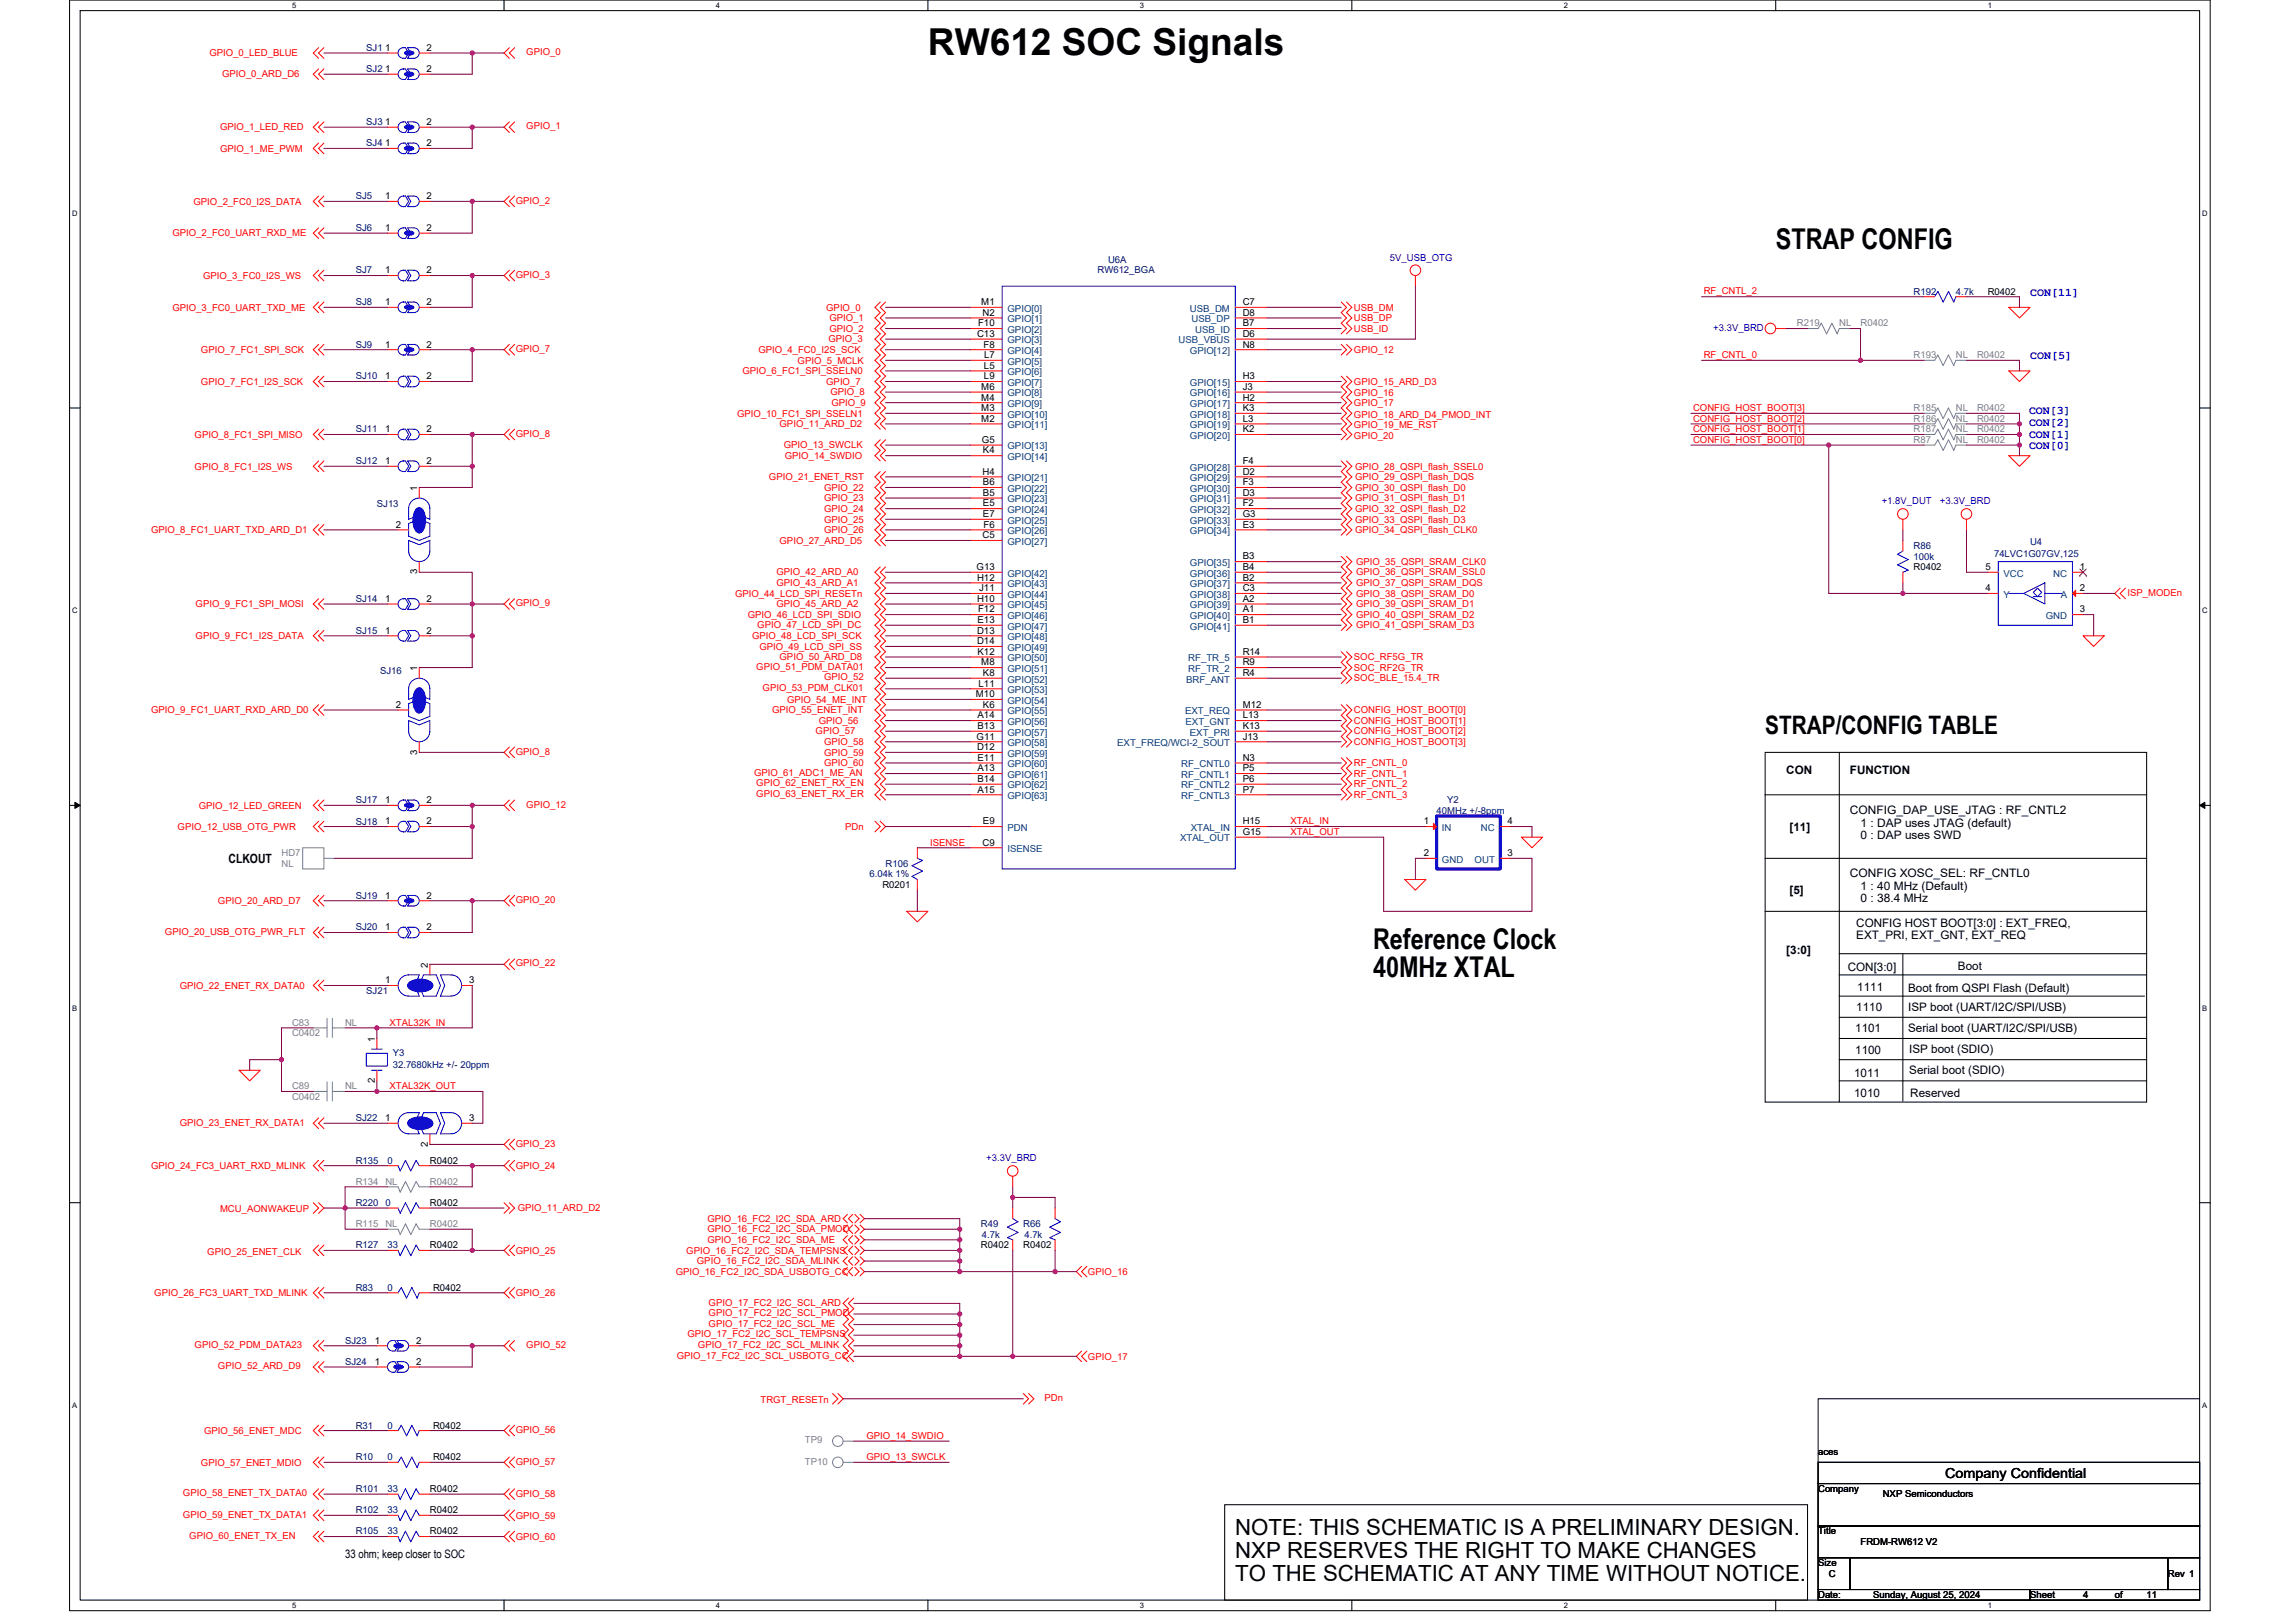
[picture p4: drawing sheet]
<svg xmlns="http://www.w3.org/2000/svg" width="594mm" height="420mm" viewBox="0 0 594 420" stroke-linecap="round" stroke-linejoin="round" font-family="sans-serif">
<defs><g id="words">
<text font-size="9.6" x="240.2" y="14.2">RW612 SOC Signals</text>
<g font-size="7.4">
<text x="459.7" y="64.5">STRAP CONFIG</text>
<text x="355.4" y="245.6">Reference Clock</text>
<text x="355.4" y="253">40MHz XTAL</text>
</g>
<text font-size="6.6" x="456.9" y="189.9">STRAP/CONFIG TABLE</text>
<g font-size="5.8">
<text x="319.8" y="397.5">NOTE: THIS SCHEMATIC IS A PRELIMINARY DESIGN.</text>
<text x="319.8" y="403.4">NXP RESERVES THE RIGHT TO MAKE CHANGES</text>
<text x="319.8" y="409.4">TO THE SCHEMATIC AT ANY TIME WITHOUT NOTICE.</text>
</g>
<text font-size="3.6" x="503.5" y="382.6">Company Confidential</text>
<text font-size="3.3" x="59.2" y="223.4">CLKOUT</text>
<g font-size="3" fill="#00f">
<text x="525.5" y="76.6">CON[11]</text>
<text x="525.5" y="93">CON[5]</text>
<text x="525.2" y="107.3">CON[3]</text>
<text x="525.2" y="110.3">CON[2]</text>
<text x="525.2" y="113.3">CON[1]</text>
<text x="525.2" y="116.4">CON[0]</text>
</g>
<g font-size="3">
<text x="462.4" y="200.2">CON</text>
<text x="478.9" y="200.2">FUNCTION</text>
<text x="463.2" y="215.1">[11]</text>
<text x="478.9" y="210.7">CONFIG_DAP_USE_JTAG : RF_CNTL2</text>
<text x="481.6" y="214">1 : DAP uses JTAG (default)</text>
<text x="481.6" y="217.1">0 : DAP uses SWD</text>
<text x="478.9" y="227.1">CONFIG XOSC_SEL: RF_CNTL0</text>
<text x="463.2" y="231.5">[5]</text>
<text x="481.6" y="230.4">1 : 40 MHz (Default)</text>
<text x="481.6" y="233.5">0 : 38.4 MHz</text>
<text x="480.5" y="240">CONFIG HOST BOOT[3:0] : EXT_FREQ,</text>
<text x="480.5" y="243.1">EXT_PRI, EXT_GNT, EXT_REQ</text>
<text x="462.4" y="246.9">[3:0]</text>
<text x="478.3" y="251.3">CON[3:0]</text>
<text x="506.8" y="251">Boot</text>
<text x="480.8" y="256.5">1111</text>
<text x="493.9" y="256.8">Boot from QSPI Flash (Default)</text>
<text x="480.5" y="261.7">1110</text>
<text x="493.9" y="261.7">ISP boot (UART/I2C/SPI/USB)</text>
<text x="480.2" y="267.2">1101</text>
<text x="493.9" y="267.2">Serial boot (UART/I2C/SPI/USB)</text>
<text x="480.2" y="272.9">1100</text>
<text x="494.2" y="272.7">ISP boot (SDIO)</text>
<text x="480" y="278.7">1011</text>
<text x="494.2" y="278.2">Serial boot (SDIO)</text>
<text x="480" y="283.9">1010</text>
<text x="494.5" y="283.9">Reserved</text>
<text x="89.3" y="403.3">33 ohm; keep closer to SOC</text>
</g>
<g font-size="2.5" fill="#f00">
<text x="54.2" y="14.6">GPIO_0_LED_BLUE</text>
<text x="136.2" y="14.3">GPIO_0</text>
<text x="57.5" y="20.1">GPIO_0_ARD_D6</text>
<text x="57" y="33.8">GPIO_1_LED_RED</text>
<text x="136.2" y="33.5">GPIO_1</text>
<text x="57" y="39.3">GPIO_1_ME_PWM</text>
<text x="50.1" y="53">GPIO_2_FC0_I2S_DATA</text>
<text x="133.5" y="52.7">GPIO_2</text>
<text x="44.6" y="61.2">GPIO_2_FC0_UART_RXD_ME</text>
<text x="133.5" y="71.9">GPIO_3</text>
<text x="52.6" y="72.2">GPIO_3_FC0_I2S_WS</text>
<text x="441" y="76.2">RF_CNTL_2</text>
<text x="44.6" y="80.4">GPIO_3_FC0_UART_TXD_ME</text>
<text x="213.9" y="80.4">GPIO_0</text>
<text x="214.7" y="83.1">GPIO_1</text>
<text x="350.5" y="80.4">USB_DM</text>
<text x="350.5" y="83.1">USB_DP</text>
<text x="214.4" y="88.6">GPIO_3</text>
<text x="214.7" y="85.9">GPIO_2</text>
<text x="350.5" y="85.9">USB_ID</text>
<text x="52" y="91.4">GPIO_7_FC1_SPI_SCK</text>
<text x="133.5" y="91.1">GPIO_7</text>
<text x="196.3" y="91.4">GPIO_4_FC0_I2S_SCK</text>
<text x="206.5" y="94.1">GPIO_5_MCLK</text>
<text x="350.5" y="91.4">GPIO_12</text>
<text x="441" y="92.7">RF_CNTL_0</text>
<text x="52" y="99.6">GPIO_7_FC1_I2S_SCK</text>
<text x="192.2" y="96.9">GPIO_6_FC1_SPI_SSELN0</text>
<text x="213.9" y="99.6">GPIO_7</text>
<text x="350.5" y="99.6">GPIO_15_ARD_D3</text>
<text x="190.8" y="107.8">GPIO_10_FC1_SPI_SSELN1</text>
<text x="215" y="102.4">GPIO_8</text>
<text x="215.2" y="105.1">GPIO_9</text>
<text x="350.5" y="105.1">GPIO_17</text>
<text x="350.5" y="102.6">GPIO_16</text>
<text x="438.3" y="106.4">CONFIG_HOST_BOOT[3]</text>
<text x="50.4" y="113.3">GPIO_8_FC1_SPI_MISO</text>
<text x="133.5" y="113">GPIO_8</text>
<text x="201.8" y="110.6">GPIO_11_ARD_D2</text>
<text x="350.5" y="108.1">GPIO_18_ARD_D4_PMOD_INT</text>
<text x="350.5" y="110.8">GPIO_19_ME_RST</text>
<text x="350.5" y="113.6">GPIO_20</text>
<text x="438.3" y="109.1">CONFIG_HOST_BOOT[2]</text>
<text x="438.3" y="111.9">CONFIG_HOST_BOOT[1]</text>
<text x="202.9" y="116.1">GPIO_13_SWCLK</text>
<text x="203.2" y="118.8">GPIO_14_SWDIO</text>
<text x="438.3" y="114.6">CONFIG_HOST_BOOT[0]</text>
<text x="50.4" y="121.5">GPIO_8_FC1_I2S_WS</text>
<text x="199.1" y="124.3">GPIO_21_ENET_RST</text>
<text x="350.8" y="121.5">GPIO_28_QSPI_flash_SSEL0</text>
<text x="350.8" y="124.3">GPIO_29_QSPI_flash_DQS</text>
<text x="213.3" y="127">GPIO_22</text>
<text x="213.3" y="129.8">GPIO_23</text>
<text x="350.8" y="127">GPIO_30_QSPI_flash_D0</text>
<text x="350.8" y="129.8">GPIO_31_QSPI_flash_D1</text>
<text x="213.3" y="132.5">GPIO_24</text>
<text x="213.3" y="135.3">GPIO_25</text>
<text x="350.8" y="132.5">GPIO_32_QSPI_flash_D2</text>
<text x="350.8" y="135.3">GPIO_33_QSPI_flash_D3</text>
<text x="39.1" y="138">GPIO_8_FC1_UART_TXD_ARD_D1</text>
<text x="201.8" y="140.7">GPIO_27_ARD_D5</text>
<text x="213.3" y="138">GPIO_26</text>
<text x="350.8" y="138">GPIO_34_QSPI_flash_CLK0</text>
<text x="201" y="149">GPIO_42_ARD_A0</text>
<text x="351" y="146.2">GPIO_35_QSPI_SRAM_CLK0</text>
<text x="351" y="149">GPIO_36_QSPI_SRAM_SSL0</text>
<text x="190.3" y="154.5">GPIO_44_LCD_SPI_RESETn</text>
<text x="201" y="151.7">GPIO_43_ARD_A1</text>
<text x="351" y="151.7">GPIO_37_QSPI_SRAM_DQS</text>
<text x="351" y="154.5">GPIO_38_QSPI_SRAM_D0</text>
<text x="550.7" y="154.2">ISP_MODEn</text>
<text x="50.6" y="157.2">GPIO_9_FC1_SPI_MOSI</text>
<text x="133.5" y="156.9">GPIO_9</text>
<text x="193.6" y="160">GPIO_46_LCD_SPI_SDIO</text>
<text x="201" y="157.2">GPIO_45_ARD_A2</text>
<text x="351" y="157.2">GPIO_39_QSPI_SRAM_D1</text>
<text x="351" y="160">GPIO_40_QSPI_SRAM_D2</text>
<text x="50.6" y="165.4">GPIO_9_FC1_I2S_DATA</text>
<text x="194.7" y="165.4">GPIO_48_LCD_SPI_SCK</text>
<text x="196" y="162.7">GPIO_47_LCD_SPI_DC</text>
<text x="351" y="162.7">GPIO_41_QSPI_SRAM_D3</text>
<text x="195.8" y="173.4">GPIO_51_PDM_DATA01</text>
<text x="196.6" y="168.2">GPIO_49_LCD_SPI_SS</text>
<text x="201.8" y="170.9">GPIO_50_ARD_D8</text>
<text x="350.5" y="170.9">SOC_RF5G_TR</text>
<text x="350.5" y="173.7">SOC_RF2G_TR</text>
<text x="197.4" y="178.9">GPIO_53_PDM_CLK01</text>
<text x="213.3" y="176.1">GPIO_52</text>
<text x="350.5" y="176.4">SOC_BLE_15.4_TR</text>
<text x="39.1" y="184.6">GPIO_9_FC1_UART_RXD_ARD_D0</text>
<text x="199.9" y="184.6">GPIO_55_ENET_INT</text>
<text x="203.7" y="181.9">GPIO_54_ME_INT</text>
<text x="350.5" y="184.6">CONFIG_HOST_BOOT[0]</text>
<text x="211.1" y="190.1">GPIO_57</text>
<text x="211.9" y="187.4">GPIO_56</text>
<text x="350.5" y="187.4">CONFIG_HOST_BOOT[1]</text>
<text x="350.5" y="190.1">CONFIG_HOST_BOOT[2]</text>
<text x="133.5" y="195.3">GPIO_8</text>
<text x="213.3" y="192.9">GPIO_58</text>
<text x="213.3" y="195.6">GPIO_59</text>
<text x="350.5" y="192.9">CONFIG_HOST_BOOT[3]</text>
<text x="195.2" y="200.8">GPIO_61_ADC1_ME_AN</text>
<text x="195.8" y="203.6">GPIO_62_ENET_RX_EN</text>
<text x="213.3" y="198.4">GPIO_60</text>
<text x="350.5" y="198.4">RF_CNTL_0</text>
<text x="350.5" y="201.1">RF_CNTL_1</text>
<text x="350.5" y="203.8">RF_CNTL_2</text>
<text x="51.5" y="209.3">GPIO_12_LED_GREEN</text>
<text x="136.2" y="209.1">GPIO_12</text>
<text x="195.8" y="206.3">GPIO_63_ENET_RX_ER</text>
<text x="350.5" y="206.6">RF_CNTL_3</text>
<text x="46" y="214.8">GPIO_12_USB_OTG_PWR</text>
<text x="218.8" y="214.8">PDn</text>
<text x="334" y="213.4">XTAL_IN</text>
<text x="240.8" y="218.9">ISENSE</text>
<text x="334" y="216.1">XTAL_OUT</text>
<text x="133.5" y="233.7">GPIO_20</text>
<text x="56.4" y="234">GPIO_20_ARD_D7</text>
<text x="42.7" y="242">GPIO_20_USB_OTG_PWR_FLT</text>
<text x="133.5" y="250.2">GPIO_22</text>
<text x="46.5" y="256">GPIO_22_ENET_RX_DATA0</text>
<text x="100.9" y="265.5">XTAL32K_IN</text>
<text x="100.9" y="282">XTAL32K_OUT</text>
<text x="46.5" y="291.6">GPIO_23_ENET_RX_DATA1</text>
<text x="133.5" y="296.8">GPIO_23</text>
<text x="39.1" y="302.6">GPIO_24_FC3_UART_RXD_MLINK</text>
<text x="133.5" y="302.6">GPIO_24</text>
<text x="57" y="313.8">MCU_AONWAKEUP</text>
<text x="134" y="313.6">GPIO_11_ARD_D2</text>
<text x="183.1" y="316.3">GPIO_16_FC2_I2C_SDA_ARD</text>
<text x="183.1" y="319.1">GPIO_16_FC2_I2C_SDA_PMOD</text>
<text x="183.1" y="321.8">GPIO_16_FC2_I2C_SDA_ME</text>
<text x="53.7" y="324.8">GPIO_25_ENET_CLK</text>
<text x="133.5" y="324.5">GPIO_25</text>
<text x="177.7" y="324.5">GPIO_16_FC2_I2C_SDA_TEMPSNS</text>
<text x="180.4" y="327.3">GPIO_16_FC2_I2C_SDA_MLINK</text>
<text x="39.9" y="335.5">GPIO_26_FC3_UART_TXD_MLINK</text>
<text x="133.5" y="335.5">GPIO_26</text>
<text x="174.9" y="330">GPIO_16_FC2_I2C_SDA_USBOTG_CC</text>
<text x="281.6" y="330">GPIO_16</text>
<text x="183.4" y="338">GPIO_17_FC2_I2C_SCL_ARD</text>
<text x="183.4" y="340.7">GPIO_17_FC2_I2C_SCL_PMOD</text>
<text x="177.9" y="346.2">GPIO_17_FC2_I2C_SCL_TEMPSNS</text>
<text x="183.4" y="343.5">GPIO_17_FC2_I2C_SCL_ME</text>
<text x="50.4" y="349">GPIO_52_PDM_DATA23</text>
<text x="136.2" y="349">GPIO_52</text>
<text x="175.2" y="351.7">GPIO_17_FC2_I2C_SCL_USBOTG_CC</text>
<text x="180.7" y="349">GPIO_17_FC2_I2C_SCL_MLINK</text>
<text x="281.6" y="352">GPIO_17</text>
<text x="56.4" y="354.4">GPIO_52_ARD_D9</text>
<text x="196.9" y="363.2">TRGT_RESETn</text>
<text x="270.4" y="362.7">PDn</text>
<text x="52.8" y="371.2">GPIO_56_ENET_MDC</text>
<text x="133.5" y="370.9">GPIO_56</text>
<text x="224.3" y="372.5">GPIO_14_SWDIO</text>
<text x="224.3" y="378">GPIO_13_SWCLK</text>
<text x="52" y="379.4">GPIO_57_ENET_MDIO</text>
<text x="133.5" y="379.1">GPIO_57</text>
<text x="47.4" y="387.4">GPIO_58_ENET_TX_DATA0</text>
<text x="133.5" y="387.6">GPIO_58</text>
<text x="47.4" y="392.9">GPIO_59_ENET_TX_DATA1</text>
<text x="133.5" y="393.1">GPIO_59</text>
<text x="49" y="398.3">GPIO_60_ENET_TX_EN</text>
<text x="133.5" y="398.6">GPIO_60</text>
</g>
<g font-size="2.5" fill="#000080">
<text x="94.8" y="13.2">SJ1</text>
<text x="94.8" y="18.7">SJ2</text>
<text x="94.8" y="32.4">SJ3</text>
<text x="94.8" y="37.9">SJ4</text>
<text x="92.1" y="51.6">SJ5</text>
<text x="92.1" y="59.8">SJ6</text>
<text x="92.1" y="70.8">SJ7</text>
<text x="284.1" y="70.8">RW612_BGA</text>
<text x="286.8" y="68.1">U6A</text>
<text x="495.3" y="76.3">R192</text>
<text x="506.3" y="76.3">4.7k</text>
<text x="92.1" y="79">SJ8</text>
<text x="92.1" y="90">SJ9</text>
<text x="92.1" y="98.2">SJ10</text>
<text x="92.1" y="112">SJ11</text>
<text x="92.1" y="120.2">SJ12</text>
<text x="97.6" y="131.1">SJ13</text>
<text x="495.3" y="142.1">R86</text>
<text x="525.5" y="141">U4</text>
<text x="495.3" y="144.9">100k</text>
<text x="516.2" y="144.3">74LVC1G07GV,125</text>
<text x="92.1" y="155.8">SJ14</text>
<text x="92.1" y="164.1">SJ15</text>
<text x="98.4" y="174.5">SJ16</text>
<text x="92.1" y="208">SJ17</text>
<text x="374.6" y="208">Y2</text>
<text x="92.1" y="213.4">SJ18</text>
<text x="371.9" y="210.7">40MHz +/-8ppm</text>
<text x="225.1" y="227.2">6.04k 1%</text>
<text x="229.2" y="224.4">R106</text>
<text x="92.1" y="232.7">SJ19</text>
<text x="92.1" y="240.9">SJ20</text>
<text x="94.8" y="257.3">SJ21</text>
<text x="101.7" y="273.3">Y3</text>
<text x="101.7" y="276.5">32.7680kHz +/- 20ppm</text>
<text x="92.1" y="290.3">SJ22</text>
<text x="92.1" y="301.2">R135</text>
<text x="100.3" y="301.2">0</text>
<text x="92.1" y="312.2">R220</text>
<text x="99.8" y="312.2">0</text>
<text x="253.9" y="317.7">R49</text>
<text x="264.9" y="317.7">R66</text>
<text x="92.1" y="323.2">R127</text>
<text x="100.3" y="323.2">33</text>
<text x="254.2" y="320.4">4.7k</text>
<text x="265.2" y="320.4">4.7k</text>
<text x="92.1" y="334.1">R83</text>
<text x="100.3" y="334.1">0</text>
<text x="89.3" y="347.9">SJ23</text>
<text x="89.3" y="353.3">SJ24</text>
<text x="92.1" y="369.8">R31</text>
<text x="100.3" y="369.8">0</text>
<text x="92.1" y="378">R10</text>
<text x="100.3" y="378">0</text>
<text x="92.1" y="386.3">R101</text>
<text x="100.3" y="386.3">33</text>
<text x="92.1" y="391.8">R102</text>
<text x="100.3" y="391.8">33</text>
<text x="92.1" y="397.2">R105</text>
<text x="100.3" y="397.2">33</text>
</g>
<g font-size="2.5">
<text x="99.7" y="13.2">1</text>
<text x="110.4" y="13.2">2</text>
<text x="99.7" y="18.6">1</text>
<text x="110.4" y="18.6">2</text>
<text x="99.7" y="32.4">1</text>
<text x="110.4" y="32.4">2</text>
<text x="99.7" y="37.9">1</text>
<text x="110.4" y="37.9">2</text>
<text x="99.7" y="51.6">1</text>
<text x="110.4" y="51.6">2</text>
<text x="99.7" y="59.8">1</text>
<text x="110.4" y="59.8">2</text>
<text x="99.7" y="70.8">1</text>
<text x="110.4" y="70.8">2</text>
<text x="514.5" y="76.3">R0402</text>
<text x="99.7" y="79">1</text>
<text x="110.4" y="79">2</text>
<text x="254" y="79">M1</text>
<text x="254.3" y="81.7">N2</text>
<text x="321.7" y="81.7">D8</text>
<text x="321.7" y="79">C7</text>
<text x="99.7" y="90">1</text>
<text x="110.4" y="90">2</text>
<text x="252.9" y="87.2">C13</text>
<text x="253.2" y="84.5">F10</text>
<text x="254.6" y="90">F8</text>
<text x="321.7" y="87.2">D6</text>
<text x="321.7" y="90">N8</text>
<text x="321.7" y="84.5">B7</text>
<text x="254.7" y="95.5">L5</text>
<text x="254.7" y="92.7">L7</text>
<text x="99.7" y="98.2">1</text>
<text x="110.4" y="98.2">2</text>
<text x="254" y="100.9">M6</text>
<text x="254.7" y="98.2">L9</text>
<text x="321.7" y="98.2">H3</text>
<text x="321.7" y="100.9">J3</text>
<text x="254" y="106.4">M3</text>
<text x="254" y="103.7">M4</text>
<text x="321.7" y="103.7">H2</text>
<text x="321.7" y="106.4">K3</text>
<text x="99.7" y="111.9">1</text>
<text x="110.4" y="111.9">2</text>
<text x="254" y="109.2">M2</text>
<text x="321.7" y="111.9">K2</text>
<text x="321.7" y="109.2">L3</text>
<text x="254.2" y="114.7">G5</text>
<text x="254.4" y="117.4">K4</text>
<text x="99.7" y="120.2">1</text>
<text x="110.4" y="120.2">2</text>
<text x="254.3" y="122.9">H4</text>
<text x="254.4" y="125.6">B6</text>
<text x="321.7" y="122.9">D2</text>
<text x="321.7" y="120.2">F4</text>
<text x="321.7" y="125.6">F3</text>
<text x="108" y="127" transform="rotate(-90 108 127)">1</text>
<text x="254.4" y="128.4">B5</text>
<text x="254.4" y="131.1">E5</text>
<text x="321.7" y="131.1">F2</text>
<text x="321.7" y="128.4">D3</text>
<text x="102.5" y="136.6">2</text>
<text x="254.4" y="133.9">E7</text>
<text x="254.6" y="136.6">F6</text>
<text x="321.7" y="136.6">E3</text>
<text x="321.7" y="133.9">G3</text>
<text x="254.3" y="139.4">C5</text>
<text x="108" y="148.7" transform="rotate(-90 108 148.7)">3</text>
<text x="252.8" y="147.6">G13</text>
<text x="321.7" y="144.8">B3</text>
<text x="321.7" y="147.6">B4</text>
<text x="495.3" y="147.6">R0402</text>
<text x="514" y="147.6">5</text>
<text x="538.4" y="147.6">1</text>
<text x="99.7" y="155.8">1</text>
<text x="110.4" y="155.8">2</text>
<text x="252.9" y="155.8">H10</text>
<text x="252.9" y="150.3">H12</text>
<text x="253.5" y="153.1">J11</text>
<text x="321.7" y="155.8">A2</text>
<text x="321.7" y="150.3">B2</text>
<text x="321.7" y="153.1">C3</text>
<text x="514" y="153.1">4</text>
<text x="538.4" y="153.1">2</text>
<text x="253.1" y="161.3">E13</text>
<text x="253.2" y="158.5">F12</text>
<text x="321.7" y="158.5">A1</text>
<text x="321.7" y="161.3">B1</text>
<text x="538.4" y="158.5">3</text>
<text x="99.7" y="164">1</text>
<text x="110.4" y="164">2</text>
<text x="252.9" y="164">D13</text>
<text x="252.9" y="166.8">D14</text>
<text x="108" y="173.7" transform="rotate(-90 108 173.7)">1</text>
<text x="253.1" y="169.5">K12</text>
<text x="254" y="172.3">M8</text>
<text x="321.7" y="169.5">R14</text>
<text x="321.7" y="172.3">R9</text>
<text x="253.3" y="177.8">L11</text>
<text x="254.4" y="175">K8</text>
<text x="321.7" y="175">R4</text>
<text x="102.5" y="183.2">2</text>
<text x="252.6" y="180.5">M10</text>
<text x="253.1" y="186">A14</text>
<text x="254.4" y="183.2">K6</text>
<text x="321.7" y="186">L13</text>
<text x="321.7" y="183.2">M12</text>
<text x="252.8" y="191.5">G11</text>
<text x="253.1" y="188.7">B13</text>
<text x="321.7" y="188.7">K13</text>
<text x="321.7" y="191.5">J13</text>
<text x="108" y="195.3" transform="rotate(-90 108 195.3)">3</text>
<text x="252.9" y="194.2">D12</text>
<text x="253.1" y="197">E11</text>
<text x="321.7" y="197">N3</text>
<text x="253.1" y="199.7">A13</text>
<text x="253.1" y="202.4">B14</text>
<text x="321.7" y="199.7">P5</text>
<text x="321.7" y="202.4">P6</text>
<text x="99.7" y="207.9">1</text>
<text x="110.4" y="207.9">2</text>
<text x="253.1" y="205.2">A15</text>
<text x="321.7" y="205.2">P7</text>
<text x="99.7" y="213.4">1</text>
<text x="110.4" y="213.4">2</text>
<text x="254.4" y="213.4">E9</text>
<text x="321.7" y="213.4">H15</text>
<text x="368.6" y="213.4">1</text>
<text x="390.3" y="213.4">4</text>
<text x="254.3" y="218.9">C9</text>
<text x="321.7" y="216.2">G15</text>
<text x="368.6" y="221.6">2</text>
<text x="390.3" y="221.6">3</text>
<text x="99.7" y="232.6">1</text>
<text x="110.4" y="232.6">2</text>
<text x="228.4" y="229.9">R0201</text>
<text x="99.7" y="240.8">1</text>
<text x="110.4" y="240.8">2</text>
<text x="110.7" y="250.5" transform="rotate(-90 110.7 250.5)">2</text>
<text x="99.7" y="254.6">1</text>
<text x="121.4" y="254.6">3</text>
<text x="97" y="269.7" transform="rotate(-90 97 269.7)">1</text>
<text x="97" y="280.4" transform="rotate(-90 97 280.4)">2</text>
<text x="99.7" y="290.2">1</text>
<text x="121.4" y="290.2">3</text>
<text x="110.7" y="296.8" transform="rotate(-90 110.7 296.8)">2</text>
<text x="111.3" y="301.2">R0402</text>
<text x="111.3" y="312.2">R0402</text>
<text x="111.3" y="323.2">R0402</text>
<text x="253.9" y="323.2">R0402</text>
<text x="264.9" y="323.2">R0402</text>
<text x="112.1" y="334.1">R0402</text>
<text x="97" y="347.8">1</text>
<text x="107.7" y="347.8">2</text>
<text x="97" y="353.3">1</text>
<text x="107.7" y="353.3">2</text>
<text x="112.1" y="369.8">R0402</text>
<text x="470.6" y="376.7">aces</text>
<text x="112.1" y="378">R0402</text>
<text x="111.3" y="386.3">R0402</text>
<text x="470.6" y="386.3">Company</text>
<text x="487.4" y="387.6">NXP Semiconductors</text>
<text x="111.3" y="391.8">R0402</text>
<text x="111.3" y="397.2">R0402</text>
<text x="470.6" y="397.2">Title</text>
<text x="481.6" y="400">FRDM-RW612 V2</text>
<text x="470.6" y="405.5">Size</text>
<text x="470.6" y="413.7">Date:</text>
<text x="473.4" y="408.2">C</text>
<text x="484.9" y="413.7">Sunday, August 25, 2024</text>
<text x="525.5" y="413.7">Sheet</text>
<text x="539.2" y="413.7">4</text>
<text x="547.4" y="413.7">of</text>
<text x="555.7" y="413.7">11</text>
<text x="561.2" y="408.2">Rev 1</text>
</g>
<g font-size="2.5" fill="#00f">
<text x="359.8" y="67.5">5V_USB_OTG</text>
<text x="443.5" y="85.6">+3.3V_BRD</text>
<text x="487.1" y="130.6">+1.8V_DUT</text>
<text x="502.2" y="130.6">+3.3V_BRD</text>
<text x="255.3" y="300.7">+3.3V_BRD</text>
</g>
<g font-size="2.5" fill="#004080">
<text x="260.8" y="80.7">GPIO[0]</text>
<text x="260.8" y="83.4">GPIO[1]</text>
<text x="308" y="80.7">USB_DM</text>
<text x="308.4" y="83.4">USB_DP</text>
<text x="260.8" y="88.9">GPIO[3]</text>
<text x="260.8" y="86.2">GPIO[2]</text>
<text x="305.1" y="88.9">USB_VBUS</text>
<text x="309.4" y="86.2">USB_ID</text>
<text x="260.8" y="91.6">GPIO[4]</text>
<text x="260.8" y="94.4">GPIO[5]</text>
<text x="308" y="91.6">GPIO[12]</text>
<text x="260.8" y="97.1">GPIO[6]</text>
<text x="260.8" y="99.9">GPIO[7]</text>
<text x="308" y="99.9">GPIO[15]</text>
<text x="260.8" y="105.4">GPIO[9]</text>
<text x="260.8" y="102.6">GPIO[8]</text>
<text x="308" y="105.4">GPIO[17]</text>
<text x="308" y="102.6">GPIO[16]</text>
<text x="260.8" y="110.8">GPIO[11]</text>
<text x="260.8" y="108.1">GPIO[10]</text>
<text x="308" y="113.6">GPIO[20]</text>
<text x="308" y="108.1">GPIO[18]</text>
<text x="308" y="110.8">GPIO[19]</text>
<text x="260.8" y="116.3">GPIO[13]</text>
<text x="260.8" y="119.1">GPIO[14]</text>
<text x="260.8" y="124.6">GPIO[21]</text>
<text x="308" y="124.6">GPIO[29]</text>
<text x="308" y="121.8">GPIO[28]</text>
<text x="260.8" y="130">GPIO[23]</text>
<text x="260.8" y="127.3">GPIO[22]</text>
<text x="308" y="130">GPIO[31]</text>
<text x="308" y="127.3">GPIO[30]</text>
<text x="260.8" y="132.8">GPIO[24]</text>
<text x="260.8" y="135.5">GPIO[25]</text>
<text x="308" y="132.8">GPIO[32]</text>
<text x="308" y="135.5">GPIO[33]</text>
<text x="260.8" y="141">GPIO[27]</text>
<text x="260.8" y="138.3">GPIO[26]</text>
<text x="308" y="138.3">GPIO[34]</text>
<text x="260.8" y="149.3">GPIO[42]</text>
<text x="308" y="146.5">GPIO[35]</text>
<text x="308" y="149.3">GPIO[36]</text>
<text x="518.6" y="149.3">VCC</text>
<text x="531.5" y="149.3">NC</text>
<text x="260.8" y="152">GPIO[43]</text>
<text x="260.8" y="154.7">GPIO[44]</text>
<text x="308" y="152">GPIO[37]</text>
<text x="308" y="154.7">GPIO[38]</text>
<text x="518.6" y="154.7">Y</text>
<text x="533.4" y="154.7">A</text>
<text x="260.8" y="160.2">GPIO[46]</text>
<text x="260.8" y="157.5">GPIO[45]</text>
<text x="308" y="160.2">GPIO[40]</text>
<text x="308" y="157.5">GPIO[39]</text>
<text x="529.6" y="160.2">GND</text>
<text x="260.8" y="165.7">GPIO[48]</text>
<text x="260.8" y="163">GPIO[47]</text>
<text x="308" y="163">GPIO[41]</text>
<text x="260.8" y="168.5">GPIO[49]</text>
<text x="260.8" y="171.2">GPIO[50]</text>
<text x="260.8" y="173.9">GPIO[51]</text>
<text x="307.6" y="171.2">RF_TR_5</text>
<text x="307.6" y="173.9">RF_TR_2</text>
<text x="260.8" y="176.7">GPIO[52]</text>
<text x="260.8" y="179.4">GPIO[53]</text>
<text x="307" y="176.7">BRF_ANT</text>
<text x="260.8" y="184.9">GPIO[55]</text>
<text x="260.8" y="182.2">GPIO[54]</text>
<text x="306.8" y="184.9">EXT_REQ</text>
<text x="260.8" y="187.7">GPIO[56]</text>
<text x="260.8" y="190.4">GPIO[57]</text>
<text x="306.9" y="187.7">EXT_GNT</text>
<text x="308" y="190.4">EXT_PRI</text>
<text x="260.8" y="195.9">GPIO[59]</text>
<text x="260.8" y="193.1">GPIO[58]</text>
<text x="289.2" y="193.1">EXT_FREQ/WCI-2_SOUT</text>
<text x="260.8" y="201.4">GPIO[61]</text>
<text x="260.8" y="198.6">GPIO[60]</text>
<text x="305.8" y="198.6">RF_CNTL0</text>
<text x="305.8" y="201.4">RF_CNTL1</text>
<text x="260.8" y="206.9">GPIO[63]</text>
<text x="260.8" y="204.1">GPIO[62]</text>
<text x="305.8" y="204.1">RF_CNTL2</text>
<text x="305.8" y="206.9">RF_CNTL3</text>
<text x="260.8" y="215.1">PDN</text>
<text x="308.3" y="215.1">XTAL_IN</text>
<text x="373.3" y="215.1">IN</text>
<text x="383.4" y="215.1">NC</text>
<text x="260.8" y="220.6">ISENSE</text>
<text x="305.5" y="217.8">XTAL_OUT</text>
<text x="373.3" y="223.3">GND</text>
<text x="381.7" y="223.3">OUT</text>
</g>
<g font-size="2.5" fill="#808080">
<text x="465.1" y="84.5">R219</text>
<text x="476.1" y="84.5">NL</text>
<text x="481.6" y="84.5">R0402</text>
<text x="495.3" y="92.7">R193</text>
<text x="506.3" y="92.7">NL</text>
<text x="511.8" y="92.7">R0402</text>
<text x="495.3" y="106.5">R185</text>
<text x="506.3" y="106.5">NL</text>
<text x="511.8" y="106.5">R0402</text>
<text x="495.3" y="109.2">R186</text>
<text x="495.3" y="112">R187</text>
<text x="506.3" y="109.2">NL</text>
<text x="506.3" y="112">NL</text>
<text x="511.8" y="109.2">R0402</text>
<text x="511.8" y="112">R0402</text>
<text x="495.3" y="114.7">R87</text>
<text x="506.3" y="114.7">NL</text>
<text x="511.8" y="114.7">R0402</text>
<text x="72.9" y="221.7">HD7</text>
<text x="72.9" y="224.4">NL</text>
<text x="75.6" y="265.6">C83</text>
<text x="75.6" y="268.3">C0402</text>
<text x="89.3" y="265.6">NL</text>
<text x="75.6" y="282">C89</text>
<text x="75.6" y="284.8">C0402</text>
<text x="89.3" y="282">NL</text>
<text x="92.1" y="306.7">R134</text>
<text x="99.8" y="306.7">NL</text>
<text x="111.3" y="306.7">R0402</text>
<text x="92.1" y="317.7">R115</text>
<text x="99.8" y="317.7">NL</text>
<text x="111.3" y="317.7">R0402</text>
<text x="208.4" y="373.6">TP9</text>
<text x="208.4" y="379.1">TP10</text>
</g>
<g font-size="2">
<text x="75.6" y="2.1">5</text>
<text x="185.3" y="2.1">4</text>
<text x="295.1" y="2.1">3</text>
<text x="404.8" y="2.1">2</text>
<text x="514.5" y="2.1">1</text>
<text x="18.7" y="55.9">D</text>
<text x="570.1" y="55.9">D</text>
<text x="18.7" y="158.8">C</text>
<text x="570.1" y="158.8">C</text>
<text x="18.7" y="261.7">B</text>
<text x="570.1" y="261.7">B</text>
<text x="18.7" y="364.6">A</text>
<text x="570.1" y="364.6">A</text>
<text x="75.6" y="416.3">5</text>
<text x="185.3" y="416.3">4</text>
<text x="295.1" y="416.3">3</text>
<text x="404.8" y="416.3">2</text>
<text x="514.5" y="416.3">1</text>
</g>
</g></defs>
<path d="M18 0h554.1v417h-554.1zM20.7 2.8h548.7v411.4h-548.7z" fill="none" stroke="#000" stroke-width=".26"/>
<g fill="#fff">
<path d="M75.6 .3h1.1v2.2h-1.1z"/>
<path d="M75.6 414.5h1.1v2.2h-1.1z"/>
</g>
<path d="M130.5 0v2.8M130.5 414.2v2.8" fill="none" stroke="#000" stroke-width=".26"/>
<g fill="#fff">
<path d="M185.3 .3h1.1v2.2h-1.1z"/>
<path d="M185.3 414.5h1.1v2.2h-1.1z"/>
</g>
<path d="M240.2 0v2.8M240.2 414.2v2.8" fill="none" stroke="#000" stroke-width=".26"/>
<g fill="#fff">
<path d="M295.1 .3h1.1v2.2h-1.1z"/>
<path d="M295.1 414.5h1.1v2.2h-1.1z"/>
</g>
<path d="M349.9 0v2.8M349.9 414.2v2.8" fill="none" stroke="#000" stroke-width=".26"/>
<g fill="#fff">
<path d="M404.8 .3h1.1v2.2h-1.1z"/>
<path d="M404.8 414.5h1.1v2.2h-1.1z"/>
</g>
<path d="M459.7 0v2.8M459.7 414.2v2.8" fill="none" stroke="#000" stroke-width=".26"/>
<g fill="#fff">
<path d="M514.5 .3h1.1v2.2h-1.1z"/>
<path d="M514.5 414.5h1.1v2.2h-1.1z"/>
<path d="M18.7 54.2h1.4v2.2h-1.4z"/>
<path d="M570.1 54.2h1.4v2.2h-1.4z"/>
<path d="M18.7 157.1h1.4v2.1h-1.4z"/>
<path d="M570.1 157.1h1.4v2.1h-1.4z"/>
</g>
<path d="M18 105.6h2.7M569.4 105.6h2.7" fill="none" stroke="#000" stroke-width=".26"/>
<g fill="#fff">
<path d="M18.7 259.9h1.3v2.2h-1.3z"/>
<path d="M570.1 259.9h1.3v2.2h-1.3z"/>
</g>
<path d="M18 208.5h2.7M19.4 207.7l1.3 .8-1.3 .8zM569.4 208.5l1.4-.8v1.6zM569.4 208.5h2.7" fill="none" stroke="#000" stroke-width=".26"/>
<path d="M19.4 207.7l1.3 .8-1.3 .8zM569.4 208.5l1.4-.8v1.6z" fill="#000"/>
<g fill="#fff">
<path d="M18.7 362.8h1.3v2.2h-1.3z"/>
<path d="M570.1 362.8h1.3v2.2h-1.3z"/>
</g>
<g fill="none" stroke="#000" stroke-width=".26">
<path d="M456.9 194.8h98.8v90.5h-98.8zM476.1 194.8v90.2M456.9 205.8h98.8M456.9 222.2h98.8M456.9 235.9h98.8M476.1 246.9h79.6M476.1 257.9h79M476.1 252.4h79.6M492.6 246.9v38.1M476.1 263.4h79.6M476.1 268.8h79.6M476.1 274.3h79.6"/>
<path d="M476.1 279.8h79.6M476.1 285h.1M18 311.4h2.7M569.4 311.4h2.7M470.6 378.6h98.8v5.5h-98.8zM569.4 362.1h-98.8v16.5M317 389.5h150.9v24.7h-150.9zM470.6 384.1h98.8v10.9h-98.8zM470.6 395h98.8v8.3h-98.8zM470.6 403.3h8.3v8.2h-8.3zM470.6 411.5h54.9v2.7h-54.9zM478.9 403.3h82.3v8.2h-82.3z"/>
<path d="M525.5 411.5h43.9v2.7h-43.9zM561.2 403.3h8.2v8.2h-8.2z"/>
</g>
<g fill="none" stroke="#f00" stroke-width=".26">
<path d="M82.5 12.4l-1.4 1.3 1.4 1.4M82.5 17.8l-1.4 1.4 1.4 1.4M83.8 12.4l-1.3 1.3 1.3 1.4M83.8 17.8l-1.3 1.4 1.3 1.4M131.9 12.4l-1.4 1.3 1.4 1.4M133.2 12.4l-1.3 1.3 1.3 1.4M82.5 37l-1.4 1.4 1.4 1.4M82.5 31.6l-1.4 1.3 1.4 1.4M83.8 37l-1.3 1.4 1.3 1.4M83.8 31.6l-1.3 1.3 1.3 1.4M131.9 31.6l-1.4 1.3 1.4 1.4M133.2 31.6l-1.3 1.3 1.3 1.4"/>
<path d="M82.5 50.8l-1.4 1.3 1.4 1.4M82.5 59l-1.4 1.4 1.4 1.3M83.8 50.8l-1.3 1.3 1.3 1.4M83.8 59l-1.3 1.4 1.3 1.3M131.9 50.8l-1.4 1.3 1.4 1.4M133.2 50.8l-1.3 1.3 1.3 1.4M82.5 70l-1.4 1.3 1.4 1.4M82.5 78.2l-1.4 1.4 1.4 1.3M83.8 70l-1.3 1.3 1.3 1.4M83.8 78.2l-1.3 1.4 1.3 1.3M131.9 70l-1.4 1.3 1.4 1.4M133.2 70l-1.3 1.3 1.3 1.4"/>
<path d="M227.9 78.2l-1.4 1.4 1.4 1.3-1.4 1.4 1.4 1.4-1.4 1.3 1.4 1.4-1.4 1.4 1.4 1.4-1.4 1.3 1.4 1.4-1.4 1.4 1.4 1.3-1.4 1.4 1.4 1.4-1.4 1.4 1.4 1.3-1.4 1.4 1.4 1.4-1.4 1.3 1.4 1.4-1.4 1.4 1.4 1.4-1.4 1.3 1.4 1.4M229.2 78.2l-1.3 1.4 1.3 1.3-1.3 1.4 1.3 1.4-1.3 1.3 1.3 1.4-1.3 1.4 1.3 1.4-1.3 1.3 1.3 1.4-1.3 1.4 1.3 1.3-1.3 1.4 1.3 1.4-1.3 1.4 1.3 1.3-1.3 1.4 1.3 1.4-1.3 1.3 1.3 1.4-1.3 1.4 1.3 1.4-1.3 1.3 1.3 1.4M347.2 78.2l1.4 1.4-1.4 1.3 1.4 1.4-1.4 1.4 1.4 1.3-1.4 1.4M348.6 78.2l1.3 1.4-1.3 1.3 1.3 1.4-1.3 1.4 1.3 1.3-1.3 1.4M366.4 71.3v2.8M520 79.6h5.5l-2.7 2.7zM82.5 89.2l-1.4 1.3 1.4 1.4M82.5 97.4l-1.4 1.4 1.4 1.3M83.8 89.2l-1.3 1.3 1.3 1.4M83.8 97.4l-1.3 1.4 1.3 1.3M131.9 89.2l-1.4 1.3 1.4 1.4M133.2 89.2l-1.3 1.3 1.3 1.4"/>
<path d="M347.2 89.2l1.4 1.3-1.4 1.4M347.2 97.4l1.4 1.4-1.4 1.3 1.4 1.4-1.4 1.4 1.4 1.3-1.4 1.4 1.4 1.4-1.4 1.4 1.4 1.3-1.4 1.4 1.4 1.4-1.4 1.4M348.6 89.2l1.3 1.3-1.3 1.4M348.6 97.4l1.3 1.4-1.3 1.3 1.3 1.4-1.3 1.4 1.3 1.3-1.3 1.4 1.3 1.4-1.3 1.4 1.3 1.3-1.3 1.4 1.3 1.4-1.3 1.4M459.7 85h2.7M520 96h5.5l-2.7 2.8zM82.5 111.1l-1.4 1.4 1.4 1.4M82.5 119.3l-1.4 1.4 1.4 1.4M83.8 111.1l-1.3 1.4 1.3 1.4M83.8 119.3l-1.3 1.4 1.3 1.4M131.9 111.1l-1.4 1.4 1.4 1.4M133.2 111.1l-1.3 1.4 1.3 1.4"/>
<path d="M227.9 113.9l-1.4 1.3 1.4 1.4-1.4 1.4 1.4 1.3M229.2 113.9l-1.3 1.3 1.3 1.4-1.3 1.4 1.3 1.3M347.2 119.3l1.4 1.4-1.4 1.4 1.4 1.4-1.4 1.3 1.4 1.4-1.4 1.4 1.4 1.3-1.4 1.4 1.4 1.4-1.4 1.4 1.4 1.3-1.4 1.4 1.4 1.4-1.4 1.3M348.6 119.3l1.3 1.4-1.3 1.4 1.3 1.4-1.3 1.3 1.3 1.4-1.3 1.4 1.3 1.3-1.3 1.4 1.3 1.4-1.3 1.4 1.3 1.3-1.3 1.4 1.3 1.4-1.3 1.3M520 118h5.5l-2.7 2.7zM82.5 135.8l-1.4 1.4 1.4 1.3M83.8 135.8l-1.3 1.4 1.3 1.3M227.9 122.1l-1.4 1.4 1.4 1.3-1.4 1.4 1.4 1.4-1.4 1.3 1.4 1.4-1.4 1.4 1.4 1.4-1.4 1.3 1.4 1.4-1.4 1.4 1.4 1.3-1.4 1.4 1.4 1.4M229.2 122.1l-1.3 1.4 1.3 1.3-1.3 1.4 1.3 1.4-1.3 1.3 1.3 1.4-1.3 1.4 1.3 1.4-1.3 1.3 1.3 1.4-1.3 1.4 1.3 1.3-1.3 1.4 1.3 1.4M492.6 134.4v2.8M509 134.4v2.8M82.5 155l-1.4 1.4 1.4 1.3"/>
<path d="M83.8 155l-1.3 1.4 1.3 1.3M100.3 156.4h2.7M108.5 156.4h2.8M131.9 155l-1.4 1.4 1.4 1.3M133.2 155l-1.3 1.4 1.3 1.3M227.9 146.8l-1.4 1.3 1.4 1.4-1.4 1.4 1.4 1.4-1.4 1.3 1.4 1.4-1.4 1.4 1.4 1.3-1.4 1.4 1.4 1.4-1.4 1.4 1.4 1.3-1.4 1.4 1.4 1.4-1.4 1.3 1.4 1.4-1.4 1.4 1.4 1.4-1.4 1.3 1.4 1.4-1.4 1.4 1.4 1.3-1.4 1.4 1.4 1.4-1.4 1.4 1.4 1.3-1.4 1.4 1.4 1.4-1.4 1.3 1.4 1.4-1.4 1.4 1.4 1.4-1.4 1.3 1.4 1.4-1.4 1.4 1.4 1.4-1.4 1.3 1.4 1.4-1.4 1.4 1.4 1.3-1.4 1.4 1.4 1.4-1.4 1.4 1.4 1.3M229.2 146.8l-1.3 1.3 1.3 1.4-1.3 1.4 1.3 1.4-1.3 1.3 1.3 1.4-1.3 1.4 1.3 1.3-1.3 1.4 1.3 1.4-1.3 1.4 1.3 1.3-1.3 1.4 1.3 1.4-1.3 1.3 1.3 1.4-1.3 1.4 1.3 1.4-1.3 1.3 1.3 1.4-1.3 1.4 1.3 1.3-1.3 1.4 1.3 1.4-1.3 1.4 1.3 1.3-1.3 1.4 1.3 1.4-1.3 1.3 1.3 1.4-1.3 1.4 1.3 1.4-1.3 1.3 1.3 1.4-1.3 1.4 1.3 1.4-1.3 1.3 1.3 1.4-1.3 1.4 1.3 1.3-1.3 1.4 1.3 1.4-1.3 1.4 1.3 1.3M347.2 144l1.4 1.4-1.4 1.4 1.4 1.3-1.4 1.4 1.4 1.4-1.4 1.4 1.4 1.3-1.4 1.4 1.4 1.4-1.4 1.3 1.4 1.4-1.4 1.4 1.4 1.4-1.4 1.3M348.6 144l1.3 1.4-1.3 1.4 1.3 1.3-1.3 1.4 1.3 1.4-1.3 1.4 1.3 1.3-1.3 1.4 1.3 1.4-1.3 1.3 1.3 1.4-1.3 1.4 1.3 1.4-1.3 1.3M548.8 152.3l-1.4 1.3 1.4 1.4M550.2 152.3l-1.4 1.3 1.4 1.4M82.5 163.2l-1.4 1.4 1.4 1.4"/>
<path d="M83.8 163.2l-1.3 1.4 1.3 1.4M347.2 168.7l1.4 1.4-1.4 1.4 1.4 1.3-1.4 1.4 1.4 1.4-1.4 1.3M348.6 168.7l1.3 1.4-1.3 1.4 1.3 1.3-1.3 1.4 1.3 1.4-1.3 1.3M539.2 164.6h5.5l-2.7 2.7zM82.5 182.4l-1.4 1.4 1.4 1.4M83.8 182.4l-1.3 1.4 1.3 1.4M131.9 193.4l-1.4 1.4 1.4 1.4M133.2 193.4l-1.3 1.4 1.3 1.4M347.2 196.2l1.4 1.3-1.4 1.4 1.4 1.4-1.4 1.3 1.4 1.4-1.4 1.4 1.4 1.4-1.4 1.3M347.2 182.4l1.4 1.4-1.4 1.4 1.4 1.3-1.4 1.4 1.4 1.4-1.4 1.4 1.4 1.3-1.4 1.4M348.6 196.2l1.3 1.3-1.3 1.4 1.3 1.4-1.3 1.3 1.3 1.4-1.3 1.4 1.3 1.4-1.3 1.3M348.6 182.4l1.3 1.4-1.3 1.4 1.3 1.3-1.3 1.4 1.3 1.4-1.3 1.4 1.3 1.3-1.3 1.4"/>
<path d="M82.5 207.1l-1.4 1.4 1.4 1.4M82.5 212.6l-1.4 1.4 1.4 1.3M83.8 207.1l-1.3 1.4 1.3 1.4M83.8 212.6l-1.3 1.4 1.3 1.3M131.9 207.1l-1.4 1.4 1.4 1.4M133.2 207.1l-1.3 1.4 1.3 1.4M226.5 212.6l1.4 1.4-1.4 1.3M227.9 212.6l1.3 1.4-1.3 1.3M393.8 216.7h5.5l-2.7 2.8zM82.5 231.8l-1.4 1.4 1.4 1.3M83.8 231.8l-1.3 1.4 1.3 1.3M131.9 231.8l-1.4 1.4 1.4 1.3"/>
<path d="M133.2 231.8l-1.3 1.4 1.3 1.3M234.7 235.9h5.5l-2.7 2.8zM363.6 227.7h5.5l-2.7 2.7zM82.5 253.8l-1.4 1.3 1.4 1.4M82.5 240l-1.4 1.4 1.4 1.4M83.8 253.8l-1.3 1.3 1.3 1.4M83.8 240l-1.3 1.4 1.3 1.4M131.9 248.3l-1.4 1.3 1.4 1.4M133.2 248.3l-1.3 1.3 1.3 1.4M61.9 277.1h5.5l-2.8 2.7zM82.5 289.4l-1.4 1.4 1.4 1.4M83.8 289.4l-1.3 1.4 1.3 1.4"/>
<path d="M131.9 294.9l-1.4 1.4 1.4 1.3M133.2 294.9l-1.3 1.4 1.3 1.3M81.1 311.4l1.4 1.3-1.4 1.4M82.5 300.4l-1.4 1.4 1.4 1.3M82.5 311.4l1.3 1.3-1.3 1.4M83.8 300.4l-1.3 1.4 1.3 1.3M130.5 311.4l1.4 1.3-1.4 1.4M131.9 311.4l1.3 1.3-1.3 1.4M131.9 300.4l-1.4 1.4 1.4 1.3M133.2 300.4l-1.3 1.4 1.3 1.3M219.4 314.4l-1.1 1.1 1.1 1.1M219.4 317.1l-1.1 1.1 1.1 1.1"/>
<path d="M219.4 319.9l-1.1 1.1 1.1 1.1M220.7 314.4l-1.1 1.1 1.1 1.1M220.7 317.1l-1.1 1.1 1.1 1.1M220.7 319.9l-1.1 1.1 1.1 1.1M221.3 314.4l1.1 1.1-1.1 1.1M221.3 317.1l1.1 1.1-1.1 1.1M221.3 319.9l1.1 1.1-1.1 1.1M222.6 314.4l1.1 1.1-1.1 1.1M222.6 317.1l1.1 1.1-1.1 1.1M222.6 319.9l1.1 1.1-1.1 1.1M262.2 304.5v2.7M82.5 322.3l-1.4 1.4 1.4 1.4"/>
<path d="M82.5 333.3l-1.4 1.4 1.4 1.4M83.8 322.3l-1.3 1.4 1.3 1.4M83.8 333.3l-1.3 1.4 1.3 1.4M131.9 322.3l-1.4 1.4 1.4 1.4M131.9 333.3l-1.4 1.4 1.4 1.4M133.2 322.3l-1.3 1.4 1.3 1.4M133.2 333.3l-1.3 1.4 1.3 1.4M219.4 322.6l-1.1 1.1 1.1 1.1M219.4 325.4l-1.1 1.1 1.1 1M219.4 328.1l-1.1 1.1 1.1 1.1M219.6 336.1l-1.3 1.3 1.3 1.4-1.3 1.4 1.3 1.3-1.3 1.4 1.3 1.4-1.3 1.4 1.3 1.3-1.3 1.4 1.3 1.4-1.3 1.3 1.3 1.4M220.7 322.6l-1.1 1.1 1.1 1.1"/>
<path d="M220.7 325.4l-1.1 1.1 1.1 1M220.7 328.1l-1.1 1.1 1.1 1.1M221 336.1l-1.4 1.3 1.4 1.4-1.4 1.4 1.4 1.3-1.4 1.4 1.4 1.4-1.4 1.4 1.4 1.3-1.4 1.4 1.4 1.4-1.4 1.3 1.4 1.4M221.3 322.6l1.1 1.1-1.1 1.1M221.3 325.4l1.1 1.1-1.1 1M221.3 328.1l1.1 1.1-1.1 1.1M222.6 322.6l1.1 1.1-1.1 1.1M222.6 325.4l1.1 1.1-1.1 1M222.6 328.1l1.1 1.1-1.1 1.1M280 327.8l-1.4 1.4 1.4 1.4M281.4 327.8l-1.4 1.4 1.4 1.4M82.5 347l-1.4 1.4 1.4 1.4"/>
<path d="M82.5 352.5l-1.4 1.4 1.4 1.4M83.8 347l-1.3 1.4 1.3 1.4M83.8 352.5l-1.3 1.4 1.3 1.4M131.9 347l-1.4 1.4 1.4 1.4M133.2 347l-1.3 1.4 1.3 1.4M280 349.8l-1.4 1.3 1.4 1.4M281.4 349.8l-1.4 1.3 1.4 1.4M82.5 369l-1.4 1.3 1.4 1.4M82.5 377.2l-1.4 1.4 1.4 1.3M83.8 369l-1.3 1.3 1.3 1.4M83.8 377.2l-1.3 1.4 1.3 1.3M100.3 370.3h2.7"/>
<path d="M108.5 370.3h2.8M131.9 369l-1.4 1.3 1.4 1.4M131.9 377.2l-1.4 1.4 1.4 1.3M133.2 369l-1.3 1.3 1.3 1.4M133.2 377.2l-1.3 1.4 1.3 1.3M215.5 360.7l1.4 1.4-1.4 1.4M216.9 360.7l1.4 1.4-1.4 1.4M264.9 360.7l1.4 1.4-1.4 1.4M266.3 360.7l1.3 1.4-1.3 1.4M82.5 385.4l-1.4 1.4 1.4 1.4M82.5 390.9l-1.4 1.4 1.4 1.4M82.5 396.4l-1.4 1.4 1.4 1.3"/>
<path d="M83.8 385.4l-1.3 1.4 1.3 1.4M83.8 390.9l-1.3 1.4 1.3 1.4M83.8 396.4l-1.3 1.4 1.3 1.3M131.9 385.4l-1.4 1.4 1.4 1.4M131.9 390.9l-1.4 1.4 1.4 1.4M131.9 396.4l-1.4 1.4 1.4 1.3M133.2 385.4l-1.3 1.4 1.3 1.4M133.2 390.9l-1.3 1.4 1.3 1.4M133.2 396.4l-1.3 1.4 1.3 1.3"/>
<circle cx="366.4" cy="70" r="1.37"/>
<circle cx="458.3" cy="85" r="1.37"/>
<circle cx="492.6" cy="133" r="1.37"/>
<circle cx="509" cy="133" r="1.37"/>
<circle cx="262.1" cy="303.1" r="1.37"/>
</g>
<path d="M498.1 93.3h2.7l.8-1.4 1.4 2.7 1.4-2.7 1.3 2.7 .6-1.3h2.7M498.1 109.7h2.7l.8-1.3 1.4 2.7 1.4-2.7 1.3 2.7 .6-1.4h2.7" fill="none" stroke="#808080" stroke-width=".26"/>
<path d="M104.4 155a1.37 1.37 0 0 0-1.4 1.4 1.37 1.37 0 0 0 1.4 1.3M104.4 155h.6l.8 1.4-.8 1.3h-.6M105.8 155h.1M106.1 157.7h.1M107.1 157.7a1.37 1.37 0 0 0 1.4-1.3 1.37 1.37 0 0 0-1.3-1.4h-1.7l.8 1.4-.8 1.3h1.7M111.3 178.3a2.74 2.74 0 0 0-2.8-2.7 2.74 2.74 0 0 0-2.7 2.7v2.8l2.7-1.1 2.8 1.1v-2.8M105.8 182.2l2.7-1.1 2.8 1.1v3.3l-2.8 1-2.7-1zM111.3 189.3a2.74 2.74 0 0 1-2.8 2.7 2.74 2.74 0 0 1-2.7-2.7v-2.8l2.7 1.1 2.8-1.1v2.8M108.5 370.3l-.5 1.4-1.4-2.7-1.4 2.7-1.3-2.7-.9 1.3" fill="none" stroke="#00f" stroke-width=".26"/>
<path d="M107.8 178.4a1.22 1.22 0 0 1 1.3-.2 1.22 1.22 0 0 1 .7 1.1 4.9 4.9 0 0 1-.9 5.2 1.65 1.65 0 0 1-1.8-1.7l-.2-2.2 .3-1.3z" fill-rule="evenodd" fill="#00f"/>
<g fill="none" stroke="#00f" stroke-width=".26">
<path d="M104.4 12.4a1.37 1.37 0 0 0-1.4 1.3 1.37 1.37 0 0 0 1.4 1.4M104.4 12.4h.6l.8 1.3-.8 1.4h-.6M105.5 12.4h1.6a1.37 1.37 0 0 1 1.4 1.3 1.37 1.37 0 0 1-1.3 1.4h-1.7l.8-1.4zM105.8 12.4h.1M106.1 15.1h.1M104.4 37a1.37 1.37 0 0 0-1.4 1.4 1.37 1.37 0 0 0 1.4 1.4M104.4 31.6a1.37 1.37 0 0 0-1.4 1.3 1.37 1.37 0 0 0 1.4 1.4M104.4 37h.6l.8 1.4-.8 1.4h-.6M104.4 31.6h.6l.8 1.3-.8 1.4h-.6M105.5 37h1.6a1.37 1.37 0 0 1 1.4 1.4 1.37 1.37 0 0 1-1.3 1.4h-1.7l.8-1.4zM105.5 31.6h1.6a1.37 1.37 0 0 1 1.4 1.3 1.37 1.37 0 0 1-1.3 1.4h-1.7l.8-1.4zM105.8 37h.1"/>
<path d="M105.8 31.6h.1M106.1 39.8h.1M106.1 34.3h.1M104.4 50.8a1.37 1.37 0 0 0-1.4 1.3 1.37 1.37 0 0 0 1.4 1.4M104.4 59a1.37 1.37 0 0 0-1.4 1.4 1.37 1.37 0 0 0 1.4 1.3M104.4 50.8h.6l.8 1.3-.8 1.4h-.6M104.4 59h.6l.8 1.4-.8 1.3h-.6M105.5 50.8h1.6a1.37 1.37 0 0 1 1.4 1.3 1.37 1.37 0 0 1-1.3 1.4h-1.7l.8-1.4zM105.5 59h1.6a1.37 1.37 0 0 1 1.4 1.4 1.37 1.37 0 0 1-1.3 1.3h-1.7l.8-1.3zM105.8 50.8h.1M105.8 59h.1M106.1 53.5h.1"/>
<path d="M104.4 78.2a1.37 1.37 0 0 0-1.4 1.4 1.37 1.37 0 0 0 1.4 1.3M104.4 78.2h.6l.8 1.4-.8 1.3h-.6M105.8 78.2h.1M106.1 61.7h.1M104.4 89.2a1.37 1.37 0 0 0-1.4 1.3 1.37 1.37 0 0 0 1.4 1.4M104.4 89.2h.6l.8 1.3-.8 1.4h-.6M105.5 89.2h1.6a1.37 1.37 0 0 1 1.4 1.3 1.37 1.37 0 0 1-1.3 1.4h-1.7l.8-1.4zM105.8 89.2h.1M106.1 80.9h.1M106.1 91.9h.1M107.1 80.9a1.37 1.37 0 0 0 1.4-1.3 1.37 1.37 0 0 0-1.3-1.4h-1.7l.8 1.4-.8 1.3h1.7M105.8 135.5l2.7-1.1 2.8 1.1v3.3l-2.8 1.1-2.7-1.1z"/>
<path d="M111.3 131.7a2.74 2.74 0 0 0-2.8-2.8 2.74 2.74 0 0 0-2.7 2.8v2.7l2.7-1.1 2.8 1.1v-2.7M111.3 142.6a2.74 2.74 0 0 1-2.8 2.8 2.74 2.74 0 0 1-2.7-2.7v-2.8l2.7 1.1 2.8-1.1v2.8M492.6 142.7l-1.4 .8 2.7 1.4-2.7 1.3 2.7 1.4-1.3 .5M517.3 145.4h19.2v16.5h-19.2zM520 153.6h3.8M523.8 153.6l5.5-2.7v5.5zM526.3 154.5h2.2M527.4 152.3l1.1 1.1-1.1 1.1-1.1-1.1zM529.3 153.6h4.4M107.8 178.4a1.22 1.22 0 0 1 1.3-.2 1.22 1.22 0 0 1 .7 1.1 4.9 4.9 0 0 1-.9 5.2 1.65 1.65 0 0 1-1.8-1.7l-.2-2.2 .3-1.3zM104.4 212.6a1.37 1.37 0 0 0-1.4 1.4 1.37 1.37 0 0 0 1.4 1.3M104.4 212.6h.6l.8 1.4-.8 1.3h-.6"/>
<path d="M105.5 212.6h1.6a1.37 1.37 0 0 1 1.4 1.4 1.37 1.37 0 0 1-1.3 1.3h-1.7l.8-1.3zM105.8 212.6h.1M106.1 215.3h.1M104.4 231.8a1.37 1.37 0 0 0-1.4 1.4 1.37 1.37 0 0 0 1.4 1.3M104.4 231.8h.6l.8 1.4-.8 1.3h-.6M105.5 231.8h1.6a1.37 1.37 0 0 1 1.4 1.4 1.37 1.37 0 0 1-1.3 1.3h-1.7l.8-1.3zM105.8 231.8h.1M106.1 234.5h.1M237.5 222.2l1.3 .6-2.7 1.3 2.7 1.4-2.7 1.4 1.4 .8M105.8 252.4a2.74 2.74 0 0 0-2.8 2.7 2.74 2.74 0 0 0 2.8 2.8M105.8 252.4h2.7l-1.1 2.7 1.1 2.8h-2.7M109.6 252.4h3.3l1.1 2.7-1.1 2.8h-3.3l-1.1-2.8z"/>
<path d="M114 252.4a5.4 5.4 0 0 1 4.5 .6 2.74 2.74 0 0 1 .8 3 2.74 2.74 0 0 1-2.6 1.9h-2.7l1.1-2.8zM94.8 272.7h5.5v3.3h-5.5zM96.2 271.6h2.7M96.2 277.1h2.7M105.8 288a2.74 2.74 0 0 0-2.8 2.8 2.74 2.74 0 0 0 2.8 2.7M105.8 288h2.7l-1.1 2.8 1.1 2.7h-2.7M109.6 288h3.3l1.1 2.8-1.1 2.7h-3.3l-1.1-2.7zM114 288h2.7a2.74 2.74 0 0 1 2.8 2.8 2.74 2.74 0 0 1-2.7 2.7h-2.8l1.1-2.7zM103 301.8l.6 1.3 1.4-2.7 1.3 2.7 1.4-2.7 .8 1.4M103 312.7l.6 1.4 1.4-2.7 1.3 2.7 1.4-2.7 .8 1.3M262.2 315.5l1.3 .8-2.7 1.4 2.7 1.3-2.7 1.4 1.4 .6M273.1 315.5l1.4 .8-2.7 1.4 2.7 1.3-2.7 1.4 1.3 .6"/>
<path d="M103 334.7l.9-1.4 1.3 2.8 1.4-2.8 1.4 2.8 .5-1.4M108.5 323.7l-.8-1.4-1.4 2.8-1.3-2.8-1.4 2.8-.6-1.4M100.9 347.3l1.3-.3 .8 1.4-.8 1.4a1.44 1.44 0 0 1-1.7-.7 1.44 1.44 0 0 1 .4-1.8zM103 347h.1M103.3 349.8h.1M104.4 347a1.37 1.37 0 0 1 1.4 1.4 1.37 1.37 0 0 1-1.4 1.4M104.4 347h-1.6l.8 1.4-.8 1.4h1.6M103 378.6l.9-1.4 1.3 2.7 1.4-2.7 1.4 2.7 .5-1.3M103 397.8l.6 1.3 1.4-2.7 1.3 2.7 1.4-2.7 .8 1.4"/>
</g>
<g fill="none" stroke="#f00" stroke-width=".26">
<path d="M100.3 13.7h2.7M108.5 13.7h2.8M100.3 38.4h2.7M100.3 32.9h2.7M108.5 38.4h2.8M108.5 32.9h2.8M100.3 52.1h2.7M108.5 52.1h2.8M100.3 79.6h2.7M100.3 60.4h2.7M108.5 79.6h2.8M108.5 60.4h2.8"/>
<path d="M100.3 90.5h2.7M108.5 90.5h2.8M492.6 139.9v2.8M492.6 148.1v2.8M514.5 153.6h2.8M514.5 148.1h2.8M536.5 148.1h2.7M536.5 153.6h2.7M536.5 159.1h2.7M108.5 172.8v2.8M103 183.8h2.8M108.5 192v2.8"/>
<path d="M100.3 214h2.7M108.5 214h2.8M237.5 219.5v2.7M369.1 214h2.8M388.3 214h2.8M100.3 233.2h2.7M108.5 233.2h2.8M237.5 227.7v2.7M369.1 222.2h2.8M388.3 222.2h2.8M100.3 255.1h2.7M111.3 249.6v2.8"/>
<path d="M119.5 255.1h2.7M97.6 268.8v2.8M97.6 277.1v2.7M100.3 290.8h2.7M111.3 293.5v2.8M119.5 290.8h2.7M100.3 301.8h2.7M100.3 312.7h2.7M108.5 301.8h2.8M108.5 312.7h2.8M262.2 312.7v2.8M273.1 312.7v2.8"/>
<path d="M100.3 323.7h2.7M100.3 334.7h2.7M108.5 323.7h2.8M108.5 334.7h2.8M262.2 321v2.7M273.1 321v2.7M97.6 348.4h2.7M105.8 348.4h2.7M100.3 378.6h2.7M108.5 378.6h2.8M100.3 397.8h2.7M108.5 397.8h2.8"/>
</g>
<g fill="none" stroke="#808080" stroke-width=".26">
<path d="M467.9 85h2.7l.9-1.3 1.3 2.7 1.4-2.7 1.4 2.7 .5-1.4h2.8M498.1 112.5h2.7l.8-1.4 1.4 2.8 1.4-2.8 1.3 2.8 .6-1.4h2.7M78.4 219.5h5.4v5.4h-5.4zM83.8 222.2h2.8M81.1 266.1h3.6M84.7 263.6v5M86 263.6v5M86 266.1h3.3M81.1 282.6h3.6M84.7 280.1v4.9M86 280.1v4.9M86 282.6h3.3"/>
<path d="M218.3 378.6h2.7"/>
<circle cx="216.9" cy="378.6" r="1.37"/>
</g>
<g fill="#00f" stroke="#00f" stroke-width=".26">
<path d="M104.8 79.3l1.1-.3a1.12 1.12 0 0 1 1.2 .6 1.67 1.67 0 0 1-2.4 0z" fill-rule="evenodd"/>
<path d="M102 348.2l1.2-.4a1.15 1.15 0 0 1 1.2 .6 1.66 1.66 0 0 1-2.5 0z" fill-rule="evenodd"/>
<path d="M104.8 233l1.1-.4a1.13 1.13 0 0 1 1.2 .6 1.64 1.64 0 0 1-2.4 0z" fill-rule="evenodd"/>
<path d="M104.8 13.5l1.1-.3a1.13 1.13 0 0 1 1.2 .5 1.64 1.64 0 0 1-2.4 0z" fill-rule="evenodd"/>
<path d="M104.8 38.2l1.1-.3a1.12 1.12 0 0 1 1.2 .5 1.67 1.67 0 0 1-2.4 0z" fill-rule="evenodd"/>
<path d="M104.8 90.3l1.1-.3a1.12 1.12 0 0 1 1.2 .5 1.67 1.67 0 0 1-2.4 0z" fill-rule="evenodd"/>
<path d="M105.8 254.4a5.2 5.2 0 0 1 5.9 0 1.22 1.22 0 0 1 .2 1.3 1.22 1.22 0 0 1-1.1 .7 4.9 4.9 0 0 1-5.2-.9l-.1-.4z" fill-rule="evenodd"/>
<path d="M105.8 290.1a5.2 5.2 0 0 1 5.9 0 1.22 1.22 0 0 1 .2 1.2 1.22 1.22 0 0 1-1.1 .8 4.9 4.9 0 0 1-5.2-.9l-.1-.4z" fill-rule="evenodd"/>
<path d="M104.8 60.1l1.1-.3a1.13 1.13 0 0 1 1.2 .5 1.64 1.64 0 0 1-2.4 0z" fill-rule="evenodd"/>
<path d="M104.8 32.7l1.1-.3a1.13 1.13 0 0 1 1.2 .5 1.64 1.64 0 0 1-2.4 0z" fill-rule="evenodd"/>
</g>
<path d="M371.9 211.2h16.4v13.7h-16.4z" fill="none" stroke="#00f" stroke-width=".81"/>
<g fill="#f00" stroke="#f00" stroke-width=".26">
<path d="M371.1 213.1l.8 .9-.8 .8z"/>
<path d="M536.5 153.6l.8-.8v1.7z"/>
</g>
<path d="M538.4 149h.1M538.4 147.3l1.7 1.7M540 147.3l-1.6 1.7M540.1 149h.1" fill="none" stroke="#804000" stroke-width=".26"/>
<path d="M107.8 131.7a1.22 1.22 0 0 1 1.3-.1 1.22 1.22 0 0 1 .7 1 4.9 4.9 0 0 1-.9 5.3 1.65 1.65 0 0 1-1.8-1.8l-.2-2.2 .3-1.3z" fill-rule="evenodd" fill="#00f"/>
<g fill="none" stroke="#00f" stroke-width=".26">
<path d="M104.4 17.8a1.37 1.37 0 0 0-1.4 1.4 1.37 1.37 0 0 0 1.4 1.4M104.4 17.8h.6l.8 1.4-.8 1.4h-.6M105.5 17.8h1.6a1.37 1.37 0 0 1 1.4 1.4 1.37 1.37 0 0 1-1.3 1.4h-1.7l.8-1.4zM105.8 17.8h.1M106.1 20.6h.1M104.4 70a1.37 1.37 0 0 0-1.4 1.3 1.37 1.37 0 0 0 1.4 1.4M104.4 70h.6l.8 1.3-.8 1.4h-.6M105.8 70h.1M106.1 72.7h.1M107.1 72.7a1.37 1.37 0 0 0 1.4-1.4 1.37 1.37 0 0 0-1.3-1.3h-1.7l.8 1.3-.8 1.4h1.7M259.4 74.1h60.4v150.8h-60.4zM500.8 76.8l.8-1.4 1.4 2.8 1.4-2.8 1.3 2.8 .6-1.4"/>
<path d="M104.4 97.4a1.37 1.37 0 0 0-1.4 1.4 1.37 1.37 0 0 0 1.4 1.3M104.4 97.4h.6l.8 1.4-.8 1.3h-.6M105.5 97.4h1.6a1.38 1.38 0 0 1 1.4 1.4 1.38 1.38 0 0 1-1.3 1.3h-1.7l.8-1.3zM105.8 97.4h.1M104.4 119.3a1.37 1.37 0 0 0-1.4 1.4 1.37 1.37 0 0 0 1.4 1.4M104.4 111.1a1.37 1.37 0 0 0-1.4 1.4 1.37 1.37 0 0 0 1.4 1.3M104.4 119.3h.6l.8 1.4-.8 1.4h-.6M104.4 111.1h.6l.8 1.4-.8 1.4h-.6M105.5 119.3h1.6a1.37 1.37 0 0 1 1.4 1.4 1.37 1.37 0 0 1-1.3 1.4h-1.7l.8-1.4zM105.5 111.1h1.6a1.38 1.38 0 0 1 1.4 1.4 1.38 1.38 0 0 1-1.3 1.4h-1.7l.8-1.4zM105.8 119.3h.1M105.8 111.1h.1"/>
<path d="M106.1 113.9h.1M106.1 100.1h.1M106.1 122.1h.1M107.8 131.7a1.22 1.22 0 0 1 1.3-.1 1.22 1.22 0 0 1 .7 1 4.9 4.9 0 0 1-.9 5.3 1.65 1.65 0 0 1-1.8-1.8l-.2-2.2 .3-1.3zM104.4 163.2a1.37 1.37 0 0 0-1.4 1.4 1.37 1.37 0 0 0 1.4 1.4M104.4 163.2h.6l.8 1.4-.8 1.4h-.6M105.8 163.2h.1M106.1 166h.1M107.1 166a1.37 1.37 0 0 0 1.4-1.4 1.37 1.37 0 0 0-1.3-1.4h-1.7l.8 1.4-.8 1.4h1.7M104.4 207.1a1.37 1.37 0 0 0-1.4 1.4 1.37 1.37 0 0 0 1.4 1.4M104.4 207.1h.6l.8 1.4-.8 1.4h-.6M105.5 207.1h1.6a1.38 1.38 0 0 1 1.4 1.4 1.38 1.38 0 0 1-1.3 1.4h-1.7l.8-1.4z"/>
<path d="M105.8 207.1h.1M106.1 209.9h.1M104.4 240a1.37 1.37 0 0 0-1.4 1.4 1.37 1.37 0 0 0 1.4 1.4M104.4 240h.6l.8 1.4-.8 1.4h-.6M105.8 240h.1M106.1 242.8h.1M107.1 242.8a1.37 1.37 0 0 0 1.4-1.4 1.37 1.37 0 0 0-1.3-1.4h-1.7l.8 1.4-.8 1.4h1.7M101.7 355.2a1.41 1.41 0 0 1-1.4-1.7 1.41 1.41 0 0 1 1.9-1l.8 1.4-.8 1.4h-.5M103 352.5h.1M103.3 355.3h.1M104.4 352.5a1.37 1.37 0 0 1 1.4 1.4 1.37 1.37 0 0 1-1.4 1.3M104.4 352.5h-1.6l.8 1.4-.8 1.4h1.6"/>
<path d="M108.5 392.3l-.8-1.4-1.4 2.8-1.3-2.8-1.4 2.8-.6-1.4M108.5 386.8l-.8-1.4-1.4 2.8-1.3-2.8-1.4 2.8-.6-1.4"/>
</g>
<g fill="none" stroke="#f00" stroke-width=".26">
<path d="M100.3 19.2h2.7M108.5 19.2h2.8M100.3 71.3h2.7M108.5 71.3h2.8M251.2 79.6h8.2M319.8 79.6h8.2M498.1 76.8h2.7M506.3 76.8h2.7M100.3 98.8h2.7M108.5 98.8h2.8M251.2 87.8h8.2M251.2 85h8.2"/>
<path d="M251.2 90.5h8.2M251.2 96h8.2M251.2 93.3h8.2M251.2 98.8h8.2M251.2 82.3h8.2M319.8 82.3h8.2M319.8 85h8.2M319.8 87.8h8.2M319.8 98.8h8.2M319.8 90.5h8.2M100.3 112.5h2.7M108.5 112.5h2.8"/>
<path d="M251.2 115.2h8.2M251.2 118h8.2M251.2 109.7h8.2M251.2 107h8.2M251.2 104.2h8.2M251.2 101.5h8.2M319.8 112.5h8.2M319.8 104.2h8.2M319.8 101.5h8.2M319.8 107h8.2M319.8 109.7h8.2M100.3 120.7h2.7"/>
<path d="M103 137.2h2.8M108.5 126.2v2.7M108.5 120.7h2.8M251.2 128.9h8.2M251.2 126.2h8.2M251.2 139.9h8.2M251.2 131.7h8.2M251.2 134.4h8.2M251.2 137.2h8.2M251.2 123.5h8.2M319.8 123.5h8.2M319.8 120.7h8.2"/>
<path d="M319.8 137.2h8.2M319.8 131.7h8.2M319.8 134.4h8.2M319.8 128.9h8.2M319.8 126.2h8.2M108.5 145.4v2.7M251.2 159.1h8.2M251.2 148.1h8.2M251.2 156.4h8.2M251.2 150.9h8.2M251.2 153.6h8.2M319.8 159.1h8.2"/>
<path d="M319.8 156.4h8.2M319.8 150.9h8.2M319.8 145.4h8.2M319.8 148.1h8.2M319.8 153.6h8.2M100.3 164.6h2.7M108.5 164.6h2.8M251.2 164.6h8.2M251.2 167.3h8.2M251.2 161.9h8.2M251.2 170.1h8.2M251.2 175.6h8.2"/>
<path d="M251.2 178.3h8.2M251.2 172.8h8.2M319.8 161.9h8.2M319.8 170.1h8.2M319.8 175.6h8.2M319.8 172.8h8.2M251.2 186.5h8.2M251.2 189.3h8.2M251.2 194.8h8.2M251.2 197.5h8.2M251.2 192h8.2M251.2 183.8h8.2"/>
<path d="M251.2 181.1h8.2M319.8 192h8.2M319.8 189.3h8.2M319.8 186.5h8.2M319.8 183.8h8.2M319.8 197.5h8.2M100.3 208.5h2.7M108.5 208.5h2.8M251.2 200.3h8.2M251.2 205.8h8.2M251.2 203h8.2M251.2 219.5h8.2"/>
<path d="M251.2 214h8.2M319.8 216.7h8.2M319.8 214h8.2M319.8 200.3h8.2M319.8 203h8.2M319.8 205.8h8.2M100.3 241.4h2.7M108.5 241.4h2.8M97.6 353.9h2.7M105.8 353.9h2.7M100.3 392.3h2.7M100.3 386.8h2.7"/>
<path d="M108.5 392.3h2.8M108.5 386.8h2.8"/>
</g>
<g fill="#00f" stroke="#00f" stroke-width=".26">
<path d="M104.8 208.3l1.1-.4a1.13 1.13 0 0 1 1.2 .6 1.64 1.64 0 0 1-2.4 0z" fill-rule="evenodd"/>
<path d="M104.8 19l1.1-.3a1.13 1.13 0 0 1 1.2 .5 1.64 1.64 0 0 1-2.4 0z" fill-rule="evenodd"/>
<path d="M102 353.7l1.2-.4a1.14 1.14 0 0 1 1.2 .6 1.68 1.68 0 0 1-2.5 0z" fill-rule="evenodd"/>
</g>
<g fill="none" stroke="#808080" stroke-width=".26">
<path d="M498.1 107h2.7l.8-1.4 1.4 2.8 1.4-2.8 1.3 2.8 .6-1.4h2.7M498.1 115.2h2.7l.8-1.3 1.4 2.7 1.4-2.7 1.3 2.7 .6-1.4h2.7M100.3 318.2h2.7l.6 1.4 1.4-2.8 1.3 2.8 1.4-2.8 .8 1.4h2.8M100.3 307.2h2.7l.6 1.4 1.4-2.7 1.3 2.7 1.4-2.7 .8 1.3h2.8M218.3 373.1h2.7"/>
<circle cx="216.9" cy="373.1" r="1.37"/>
</g>
<g fill="none" stroke="#800040" stroke-width=".26">
<path d="M83.8 13.7h16.5M83.8 19.2h16.5M111.3 13.7h10.9M122.2 13.7h8.3M122.2 13.7v5.5h-10.9M83.8 32.9h16.5M83.8 38.4h16.5M111.3 32.9h10.9M122.2 32.9h8.3M122.2 32.9v5.5h-10.9M83.8 52.1h16.5M111.3 52.1h10.9"/>
<path d="M122.2 52.1v8.3h-10.9M122.2 52.1h8.3M83.8 71.3h16.5M83.8 79.6h16.5M83.8 60.4h16.5M111.3 71.3h10.9M122.2 71.3h8.3M122.2 71.3v8.3h-10.9M229.2 79.6h22M328 79.6h19.2M366.4 74.1v13.7h-38.4M440.5 76.8h57.6"/>
<path d="M509 76.8h13.8v2.8M83.8 90.5h16.5M83.8 98.8h16.5M111.3 90.5h10.9M122.2 90.5h8.3M122.2 90.5v8.3h-10.9M229.2 82.3h22M229.2 85h22M229.2 87.8h22M229.2 90.5h22M229.2 93.3h22M229.2 96h22"/>
<path d="M229.2 98.8h22M328 85h19.2M328 90.5h19.2M328 82.3h19.2M328 98.8h19.2M440.5 93.3h41.1M462.4 85h5.5M478.9 85h2.7v8.3M481.6 93.3h16.5M509 93.3h13.8v2.7M83.8 112.5h16.5M111.3 112.5h10.9"/>
<path d="M122.2 112.5h8.3M122.2 112.5v8.2M229.2 101.5h22M229.2 104.2h22M229.2 107h22M229.2 109.7h22M229.2 115.2h22M229.2 118h22M328 101.5h19.2M328 104.2h19.2M328 107h19.2M328 109.7h19.2"/>
<path d="M328 112.5h19.2M437.7 112.5h60.4M437.7 107h60.4M437.7 109.7h60.4M437.7 115.2h35.7M473.4 115.2v38.4h19.2M473.4 115.2h24.7M509 107h13.8v2.7M509 109.7h13.8M509 112.5h13.8M509 115.2h13.8M522.8 109.7v2.8"/>
<path d="M522.8 112.5v2.7M522.8 115.2v2.8M83.8 137.2h19.2M83.8 120.7h16.5M111.3 120.7h10.9M122.2 120.7v5.5h-13.7M229.2 123.5h22M229.2 126.2h22M229.2 128.9h22M229.2 131.7h22M229.2 134.4h22M229.2 137.2h22"/>
<path d="M229.2 139.9h22M328 120.7h19.2M328 123.5h19.2M328 126.2h19.2M328 128.9h19.2M328 131.7h19.2M328 134.4h19.2M328 137.2h19.2M492.6 137.2v2.7M509 137.2v10.9h5.5M83.8 156.4h16.5M108.5 148.1h13.7v8.3"/>
<path d="M111.3 156.4h10.9M122.2 156.4v8.2M122.2 156.4h8.3M229.2 150.9h22M229.2 153.6h22M229.2 156.4h22M229.2 159.1h22M229.2 148.1h22M328 145.4h19.2M328 148.1h19.2M328 150.9h19.2M328 153.6h19.2"/>
<path d="M328 156.4h19.2M328 159.1h19.2M492.6 153.6h21.9M492.6 150.9v2.7M539.2 159.1h2.8v5.5M539.2 153.6h8.2M83.8 164.6h16.5M111.3 164.6h10.9M122.2 164.6v8.2h-13.7M229.2 161.9h22M229.2 164.6h22M229.2 167.3h22"/>
<path d="M229.2 170.1h22M229.2 172.8h22M229.2 175.6h22M229.2 178.3h22M328 161.9h19.2M328 170.1h19.2M328 172.8h19.2M328 175.6h19.2M83.8 183.8h19.2M108.5 194.8h22M229.2 181.1h22M229.2 183.8h22"/>
<path d="M229.2 186.5h22M229.2 189.3h22M229.2 192h22M229.2 194.8h22M229.2 197.5h22M328 183.8h19.2M328 186.5h19.2M328 189.3h19.2M328 192h19.2M328 197.5h19.2M83.8 208.5h16.5M83.8 214h16.5"/>
<path d="M111.3 208.5h10.9M111.3 214h10.9v8.2h-35.6M122.2 208.5h.1M122.2 208.5v5.5M122.2 208.5h8.3M229.2 200.3h22M229.2 203h22M229.2 205.8h22M229.2 214h22M237.5 219.5h13.7M328 214h41.1M328 216.7h30.2v19.2h38.4v-13.7h-5.5"/>
<path d="M328 200.3h19.2M328 203h19.2M328 205.8h19.2M391.1 214h5.5v2.7M83.8 233.2h16.5M111.3 233.2h10.9M122.2 233.2v8.2h-10.9M122.2 233.2h8.3M237.5 230.4v5.5M369.1 222.2h-2.7v5.5M83.8 255.1h16.5M83.8 241.4h16.5"/>
<path d="M111.3 249.6h19.2M122.2 255.1v11h-24.6M72.9 274.3v8.3h8.2M72.9 274.3h-8.3v2.8M81.1 266.1h-8.2v8.2M89.3 266.1h8.3v2.7M97.6 279.8v2.8M83.8 290.8h16.5M89.3 282.6h8.3M97.6 282.6h27.4v8.2h-2.8M111.3 296.3h19.2M83.8 301.8h16.5"/>
<path d="M83.8 312.7h5.5M89.3 312.7h11M89.3 312.7v5.5h11M100.3 307.2h-11v5.5M111.3 312.7h19.2M111.3 301.8h10.9M111.3 318.2h10.9v5.5M122.2 301.8h8.3M122.2 301.8v5.4h-10.9M223.7 315.5h24.7v2.7M223.7 318.2h24.7M248.4 318.2v2.8"/>
<path d="M262.2 307.2v2.8M262.2 310h10.9v2.7M262.2 310v2.7M83.8 323.7h16.5M83.8 334.7h16.5M111.3 334.7h19.2M111.3 323.7h10.9M122.2 323.7h8.3M221 337.4h27.4v2.8M223.7 321h24.7M223.7 323.7h24.7M223.7 326.5h24.7"/>
<path d="M223.7 329.2h24.7M248.4 321v2.7M248.4 323.7v2.8M248.4 326.5v2.7M248.4 329.2h24.7M262.2 323.7v27.4M273.1 323.7v5.5M273.1 329.2h5.5M83.8 353.9h13.8M83.8 348.4h13.8M108.5 348.4h13.7M122.2 348.4v5.5h-13.7"/>
<path d="M122.2 348.4h8.3M221 340.2h27.4M221 342.9h27.4M221 345.7h27.4M221 348.4h27.4M221 351.1h27.4M248.4 340.2v2.7M248.4 342.9v2.8M248.4 345.7v2.7M248.4 348.4v2.7M248.4 351.1h13.8M262.2 351.1h16.4"/>
<path d="M83.8 370.3h16.5M83.8 378.6h16.5M111.3 370.3h19.2M111.3 378.6h19.2M218.3 362.1h46.6M221 373.1h24.7M221 378.6h24.7M83.8 386.8h16.5M83.8 392.3h16.5M83.8 397.8h16.5M111.3 386.8h19.2M111.3 392.3h19.2"/>
<path d="M111.3 397.8h19.2"/>
</g>
<g fill="#f0f" stroke="#f0f" stroke-width=".26">
<circle cx="481.6" cy="93.3" r=".54"/>
<circle cx="522.7" cy="109.7" r=".54"/>
<circle cx="522.7" cy="112.5" r=".54"/>
<circle cx="473.4" cy="115.2" r=".55"/>
<circle cx="122.2" cy="301.8" r=".54"/>
<circle cx="492.6" cy="153.6" r=".54"/>
<circle cx="122.2" cy="32.9" r=".54"/>
<circle cx="97.5" cy="266.1" r=".54"/>
<circle cx="97.5" cy="282.6" r=".54"/>
<circle cx="72.9" cy="274.3" r=".55"/>
<circle cx="122.2" cy="323.7" r=".54"/>
<circle cx="89.3" cy="312.7" r=".54"/>
<circle cx="248.4" cy="318.2" r=".54"/>
<circle cx="273.1" cy="329.2" r=".54"/>
<circle cx="248.4" cy="321" r=".54"/>
<circle cx="248.4" cy="323.7" r=".54"/>
<circle cx="248.4" cy="340.2" r=".54"/>
<circle cx="248.4" cy="342.9" r=".54"/>
<circle cx="248.4" cy="345.6" r=".54"/>
<circle cx="248.4" cy="348.4" r=".54"/>
<circle cx="262.1" cy="351.1" r=".54"/>
<circle cx="262.1" cy="310" r=".54"/>
<circle cx="248.4" cy="326.4" r=".54"/>
<circle cx="248.4" cy="329.2" r=".54"/>
<circle cx="248.4" cy="351.1" r=".54"/>
<circle cx="122.2" cy="90.5" r=".54"/>
<circle cx="122.2" cy="112.5" r=".54"/>
<circle cx="122.2" cy="348.4" r=".54"/>
<circle cx="122.2" cy="13.7" r=".54"/>
<circle cx="122.2" cy="164.6" r=".54"/>
<circle cx="122.2" cy="156.4" r=".54"/>
<circle cx="122.2" cy="233.2" r=".54"/>
<circle cx="122.2" cy="120.7" r=".54"/>
<circle cx="122.2" cy="71.3" r=".54"/>
<circle cx="122.2" cy="52.1" r=".54"/>
<circle cx="122.2" cy="214" r=".54"/>
<circle cx="122.2" cy="208.5" r=".54"/>
<circle cx="522.7" cy="115.2" r=".54"/>
</g>
<use href="#words"/>
</svg>
